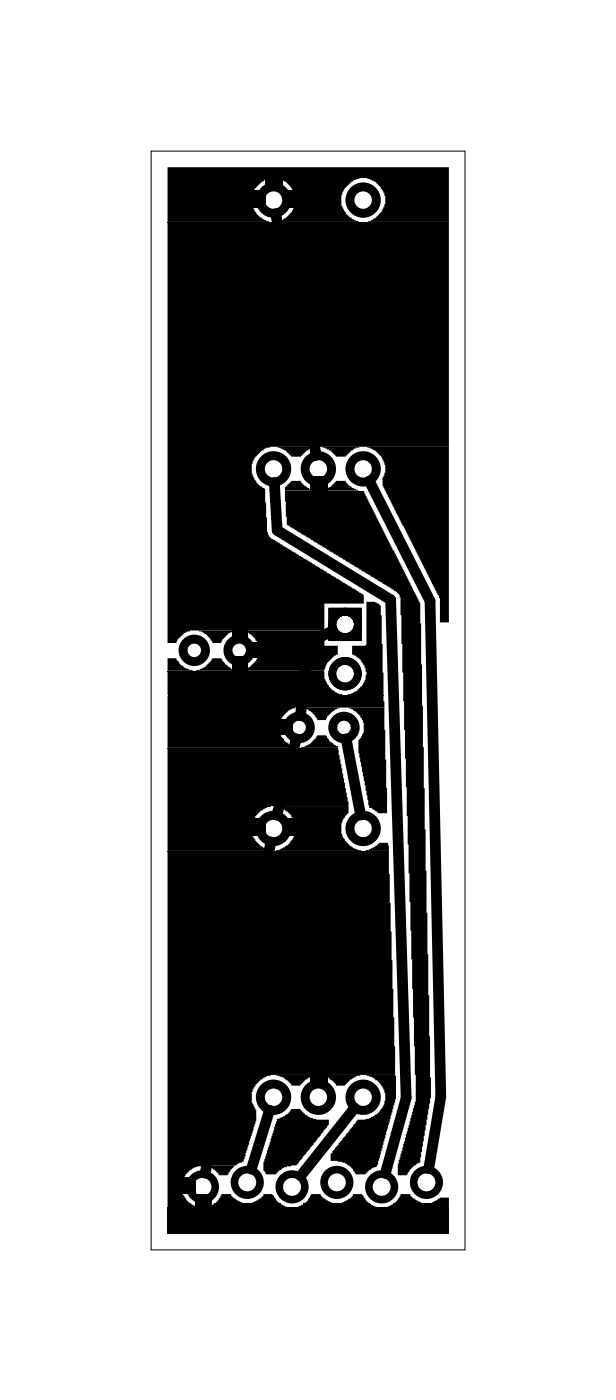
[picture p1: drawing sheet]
<svg xmlns="http://www.w3.org/2000/svg" width="35mm" height="79mm" viewBox="0 0 35 79" stroke-linecap="round" stroke-linejoin="round" font-family="sans-serif">
<path d="M8.6 8.6h17.8v62.3h-17.8zM9.5 12.6h16M9.5 38.1h8.9M9.5 39.4h12.2M16.2 27.8h4.4M9.5 42.4h9.7M9.5 48.3h12.5M9.5 68.5h16M12.1 68.2h3.8M17.2 68.2h3.8M22.3 68.2h3.2" fill="none" stroke="#000" stroke-width=".06"/>
<g fill="#000">
<path d="M14.3 10.8h.8v1h-.8zM15.1 10h1v.8h-1zM16.1 10.8h.8v1h-.8zM15.7 10.1h4.7l-.5 .2-.4 .4-.1 .4v.6l.1 .3 .3 .3 .5 .3h-4.5l.4-.2 .4-.4 .2-.4v-.5l-.4-.6-.2-.2zM9.5 9.5h16v.6h-10.2l-.5 .2-.4 .4-.1 .4v.6l.1 .3 .3 .3 .5 .3h-5.7zM20.8 10.1h4.7v2.5h-4.6l.4-.2 .3-.4 .2-.4v-.5l-.2-.5-.3-.3zM9.5 12.6h16v12.7h-10.2l-.5 .2-.4 .4-.1 .4v.6l.1 .3 .3 .4 .3 .1 .1 2.5 .1 .2 5.4 3.3v.5h-2.2v1.5h-7.6l-.4 .2-.3 .4-.1 .2h-.5zM9.5 37.3h.5l.3 .4 .6 .3h-1.4zM11.1 38l.5-.2 .4-.5h.5l.3 .4 .3 .2 .4 .1zM11.3 35.7l2 .1-.3 .1-.4 .4-.1 .2h-.5l-.1-.3-.2-.3zM13.2 35.6h.9v.9h-.9zM13.2 37.2h.9v.8h-.9z"/>
<path d="M14 36.4h.8v.9h-.8zM16.4 27.4l.1-.1h.6l.2 .3 .5 .2h-1.6v-.2zM15.7 25.3l2.1 .1h-.3l-.4 .5h-.6l-.3-.4zM13.8 35.7h4.6v.9h.8v.5l-.3 .1-.4 .4-.1 .4h-4.7l.5-.2 .3-.3 .2-.3v-.6l-.1-.2-.4-.5zM9.5 38.1h8.9v.4l.2 .4 .4 .4 .4 .1h-9.9zM17.6 27h1v.8h-1zM18.3 27.8l.4-.2 .3-.3h.6l.2 .3 .5 .2zM18.3 25.3l2.1 .1h-.2l-.3 .1-.3 .4h-.6l-.3-.4zM16.2 27.9h4.4l3.2 6.3 .6 28.1-.6 3.6-.3 .2-.4 .5h-.5v-.6l1-3.5v-1.6l-.9-27-.1-.3-.5-.3-.4-.2-.5-.4h-.2l-.7-.5-.2-.1-.7-.5-3.1-1.8-.1-.5zM20.8 34.1h.5l.3 .2 .1 5.1h-2l.5-.2 .4-.4 .1-.3 .1-.4-.1-.4-.4-.4-.3-.2v-.5h.8zM9.5 39.5h12.2l.1 .6-5.2 .1-.6 .4-.2 .3v.5l.4 .6 .6 .4h-7.3zM20.8 25.3h4.7v10h-.6v-1.5l-.1-.1-3.1-6.1v-.5l.1-.3v-.6l-.2-.3-.3-.4z"/>
<path d="M14.3 46.4h.8v1h-.8zM15.8 40.8h.8v.9h-.8zM16.1 46.4h.8v1h-.8zM17.1 42.4l.5-.2 .4-.5h.5l.1 .3 .3 .2 .3 .1v.1zM9.5 42.5h9.7l.6 3.2h-4.5l-.4 .2-.4 .4-.2 .2v.8l.2 .4 .3 .3 .6 .2h-5.9zM17.2 40.1l2.1 .1-.5 .1-.3 .3v.2h-.5l-.1-.2-.3-.3zM15.6 45.7h4.2v.4l-.2 .2-.2 .4v.6l.2 .4 .3 .3 .6 .2h-4.9l.7-.3 .3-.3 .2-.4v-.5l-.3-.5-.5-.4zM19.8 40.1h2l.1 6h-.5l-.3-.3h-.2l-.6-3.1v-.8l.2-.1 .1-.3v-.5l-.2-.4-.2-.3zM20.7 48.2l.5-.2 .3-.2h.5v.1v.3zM9.5 48.3h12.5l.4 12.6h-7.1l-.5 .3-.3 .3-.2 .4v.6l.2 .4v.7l-.7 2.3-.3 .1-.1 .1h-2.2l-.4 .2-.4 .5-.1 .4 .1 .6 .3 .4 .5 .3h-1.7zM10.3 66.8h.8v.9h-.8zM11.1 67.7h.9v.8h-.9z"/>
<path d="M12.5 67.7h.6l.2 .3 .4 .2h-1.5l.3-.3zM11.5 66.1h1.8l-.2 .2-.2 .3h-.5v-.1l-.4-.3zM14.3 68.2l.5-.2 .1-.3h.5l.4 .5zM11.8 68.4l.3-.1h3.9l.3 .2zM15.7 63.4l.6-.2 .2-.3h.5l.6 .5 .3 .1h.7v.3l-1.8 2.3-.7 .1-.5 .4h-.5l-.2-.2v-.5zM15.7 60.9l2.2 .1-.4 .1-.5 .5h-.5l-.2-.4zM17.6 67.7h.6l.1 .3 .5 .2h-1.5l.3-.3zM17.6 60.8h1v.9h-1zM18.2 60.9l2.2 .1-.4 .1-.4 .5h-.6l-.2-.4zM19.4 68.2l.5-.2 .1-.3h.5l.4 .5zM16.9 68.4l.3-.1h3.8l.3 .2zM20.8 60.9h1.6l.1 1.4-1.1 3.8-.5 .2-.2 .3h-.5l-.2-.3-.3-.3-.5-.2h-.5v-.4l1.6-1.9h.4l.5-.2 .3-.3 .3-.4v-.6l-.1-.4-.5-.5z"/>
<path d="M22.7 67.7h.6l.1 .3 .5 .2h-1.5l.3-.3zM24.5 68.2l.4-.3h.6v.3zM21.9 68.4l.4-.1h3.2v.2zM9.5 68.5h16v1.4h-16z"/>
<path d="M18.6 34.5h1.9v1.8h-1.9zM19.1 35.4a.51 .51 0 0 0 1 0 .51 .51 0 0 0-1 0z"/>
<path d="M18.6 34.5h1.9v1.8h-1.9zM19.1 35.4a.51 .51 0 0 0 1 0 .51 .51 0 0 0-1 0z"/>
<path d="M18.6 34.5h1.9v1.8h-1.9zM19.1 35.4a.51 .51 0 0 0 1 0 .51 .51 0 0 0-1 0z"/>
</g>
<g fill="#000">
<circle cx="13.1" cy="10.9" r=".95"/>
<circle cx="20" cy="30" r=".95"/>
</g>
<g fill="none" stroke="#000" stroke-width=".51">
<circle cx="15.5" cy="11.3" r=".75"/>
<circle cx="20.6" cy="11.3" r=".75"/>
<circle cx="11" cy="36.9" r=".64"/>
<circle cx="13.6" cy="36.9" r=".64"/>
<circle cx="15.5" cy="26.6" r=".75"/>
<circle cx="18" cy="26.6" r=".75"/>
<circle cx="20.6" cy="26.6" r=".75"/>
<circle cx="15.5" cy="47" r=".75"/>
<circle cx="17" cy="41.2" r=".64"/>
<circle cx="19.5" cy="41.2" r=".64"/>
<circle cx="20.6" cy="47" r=".75"/>
<circle cx="15.5" cy="62.2" r=".75"/>
<circle cx="18" cy="62.2" r=".75"/>
<circle cx="20.6" cy="62.2" r=".75"/>
</g>
<g fill="none" stroke="#000" stroke-width=".43">
<circle cx="19.6" cy="38.2" r=".72"/>
<circle cx="19.6" cy="35.4" r=".72"/>
<circle cx="11.5" cy="67.3" r=".72"/>
<circle cx="14" cy="67" r=".72"/>
<circle cx="16.6" cy="67.3" r=".72"/>
<circle cx="19.1" cy="67" r=".72"/>
<circle cx="21.6" cy="67.3" r=".72"/>
<circle cx="24.2" cy="67" r=".72"/>
</g>
<path d="M15.6 12.1l2.3 13.7M15.6 27.4l.1 2.7 6.4 3.9 .9 28.3-1.2 4.2M18.9 35.8l-1.4 .7-.5 4.1M20.9 27.3l3.5 6.8 .6 28.1-.7 4.1M15.4 47.7l-3.8 18.8M16.8 41.9l-1.1 4.3M19.6 41.9l.8 4.3M15.3 63l-1 3.3M20.1 62.8l-3.1 3.9" fill="none" stroke="#000" stroke-width=".61"/>
</svg>
